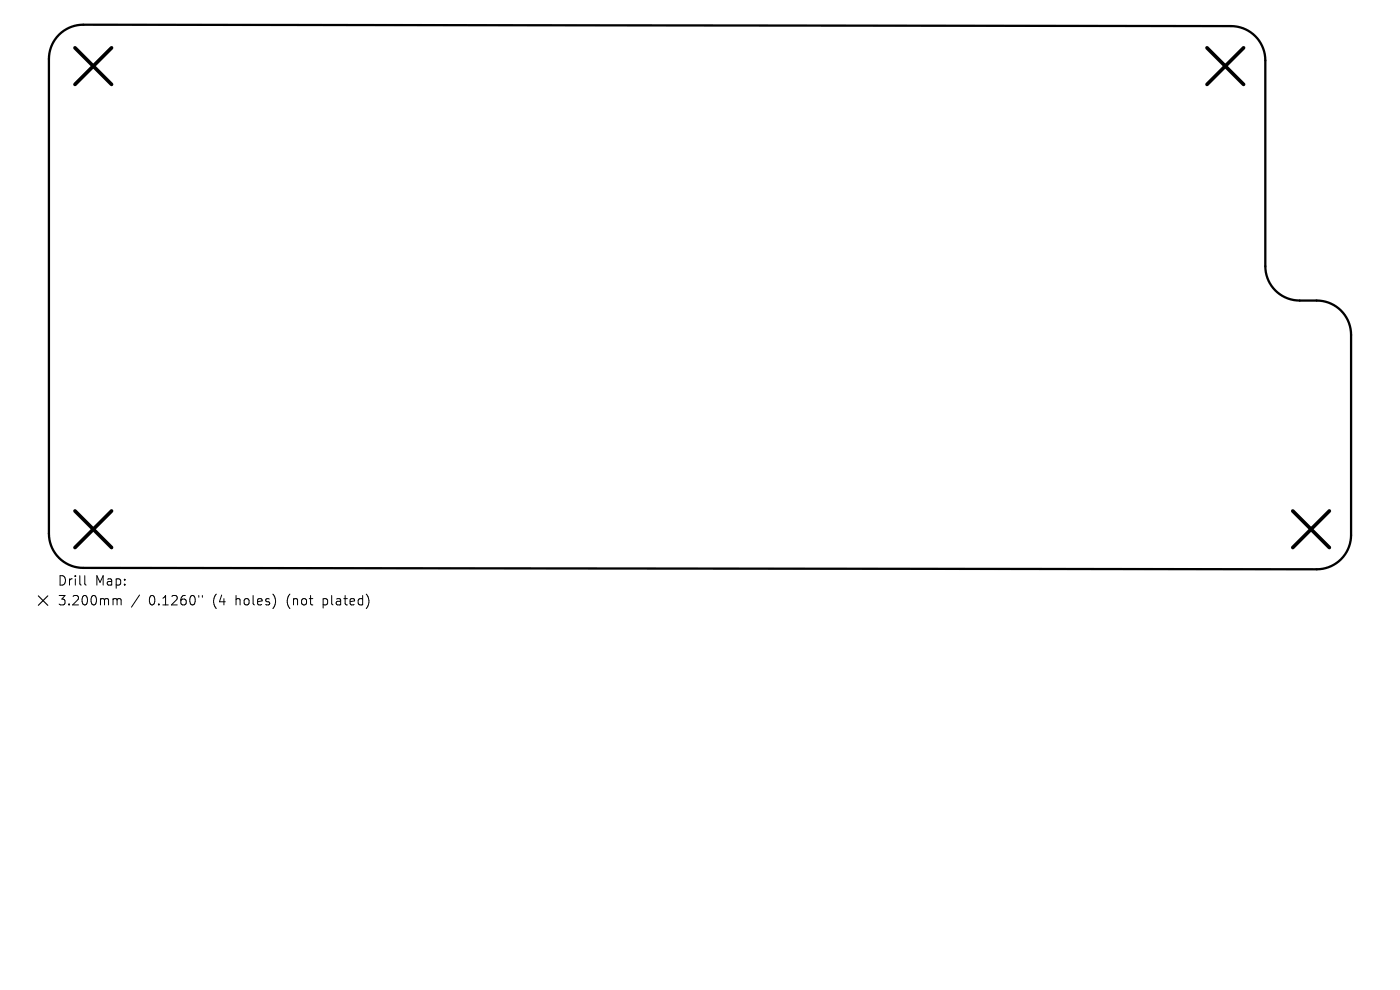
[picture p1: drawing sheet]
<svg xmlns="http://www.w3.org/2000/svg" width="297mm" height="210mm" viewBox="0 0 297 210" stroke-linecap="round" stroke-linejoin="round" font-family="sans-serif">
<defs><g id="words">
<g font-size="2.8">
<text x="12.1" y="124.5">Drill</text>
<text x="20.1" y="124.5">Map:</text>
<text x="12.1" y="128.7">3.200mm</text>
<text x="31.6" y="128.7">0.1260&quot;</text>
<text x="45.3" y="128.7">(4</text>
<text x="50.3" y="128.7">holes)</text>
<text x="61.3" y="128.7">(not</text>
<text x="69.1" y="128.7">plated)</text>
</g>
</g></defs>
<path d="M12.5 7.4a7.3 7.3 0 0 1 5.2-2.2l243.5 .3a7.3 7.3 0 0 1 7.2 7.3v43.7a7.3 7.3 0 0 0 7.3 7.3h3.6a7.3 7.3 0 0 1 7.3 7.2v42.5a7.3 7.3 0 0 1-7.3 7.3l-261.6-.3a7.3 7.3 0 0 1-7.3-7.3v-100.7a7.3 7.3 0 0 1 2.1-5.1z" fill="none" stroke="#000" stroke-width=".49"/>
<path d="M15.9 10.1l7.8 7.8M23.7 10.1l-7.8 7.8M256.1 10.1l7.7 7.8M263.8 10.1l-7.7 7.8M15.9 108.4l7.8 7.8M23.7 108.4l-7.8 7.8M274.3 108.4l7.7 7.8M282 108.4l-7.7 7.8" fill="none" stroke="#000" stroke-width=".78"/>
<path d="M18 122.1v1.7l.3 .3M24.3 127h.3l.2 .3M24.8 127.3l.3-.3 .5 .1 .1 1.2M24.8 127.3v1M29.6 126.2l-1.7 2.6M42.2 126.3v.4M42.9 126.3v.4" fill="none" stroke="#000" stroke-width=".21"/>
<path d="M8.1 126.4l2 2M10.1 126.4l-2 2" fill="none" stroke="#000" stroke-width=".24"/>
<use href="#words"/>
</svg>
